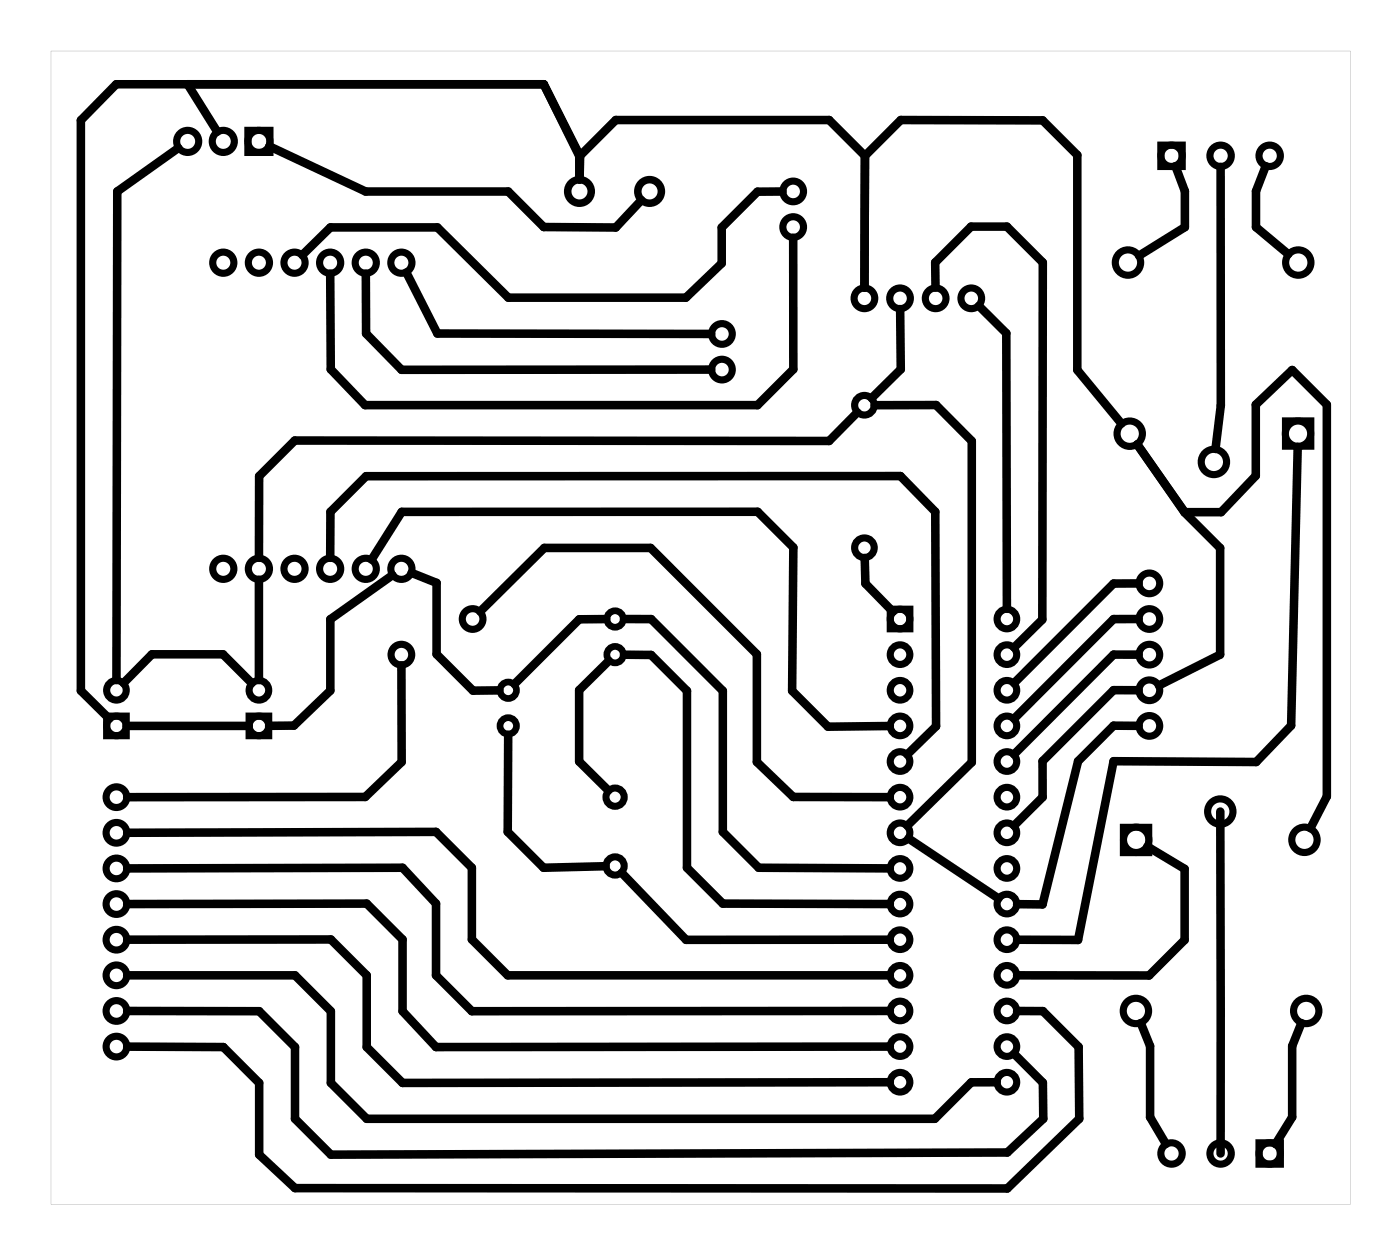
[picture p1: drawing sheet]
<svg xmlns="http://www.w3.org/2000/svg" width="100mm" height="90mm" viewBox="0 0 100 90" stroke-linecap="round" stroke-linejoin="round" font-family="sans-serif">
<path d="M3.6 3.6h92.7v82.3h-92.7zM3.6 3.6v82.3h92.7v-82.3z" fill="#000"/>
<g fill="none" stroke="#000" stroke-width=".51">
<path d="M17.7 9.3h1.6v1.6h-1.6zM82.8 10.3h1.5v1.6h-1.5zM7.6 51h1.4v1.4h-1.4zM17.8 51h1.4v1.4h-1.4zM63.5 43.4h1.4v1.4h-1.4zM89.8 81.5h1.5v1.5h-1.5z"/>
<circle cx="13.4" cy="10.1" r=".79"/>
<circle cx="15.9" cy="10.1" r=".79"/>
<circle cx="15.9" cy="18.7" r=".75"/>
<circle cx="18.5" cy="10.1" r=".79"/>
<circle cx="18.5" cy="18.7" r=".75"/>
<circle cx="21" cy="18.7" r=".75"/>
<circle cx="23.5" cy="18.7" r=".75"/>
<circle cx="26.1" cy="18.7" r=".75"/>
<circle cx="28.6" cy="18.7" r=".75"/>
<circle cx="56.6" cy="16.2" r=".74"/>
<circle cx="56.6" cy="13.6" r=".74"/>
<circle cx="80.4" cy="18.7" r=".9"/>
<circle cx="83.5" cy="11.1" r=".76"/>
<circle cx="87" cy="11.1" r=".76"/>
<circle cx="90.5" cy="11.1" r=".76"/>
<circle cx="92.6" cy="18.7" r=".9"/>
<circle cx="51.5" cy="26.3" r=".74"/>
<circle cx="51.5" cy="23.8" r=".74"/>
<circle cx="61.6" cy="21.3" r=".74"/>
<circle cx="61.6" cy="28.9" r=".7"/>
<circle cx="61.6" cy="39" r=".7"/>
<circle cx="64.2" cy="21.3" r=".74"/>
<circle cx="66.7" cy="21.3" r=".74"/>
<circle cx="69.3" cy="21.3" r=".74"/>
<circle cx="80.6" cy="30.9" r=".9"/>
<circle cx="86.6" cy="32.9" r=".9"/>
<circle cx="92.6" cy="30.9" r=".9"/>
<circle cx="8.3" cy="56.8" r=".74"/>
<circle cx="8.3" cy="59.4" r=".74"/>
<circle cx="8.3" cy="49.2" r=".7"/>
<circle cx="8.3" cy="51.7" r=".7"/>
<circle cx="15.9" cy="40.5" r=".75"/>
<circle cx="18.5" cy="49.2" r=".7"/>
<circle cx="18.5" cy="51.7" r=".7"/>
<circle cx="18.5" cy="40.5" r=".75"/>
<circle cx="21" cy="40.5" r=".75"/>
<circle cx="23.5" cy="40.5" r=".75"/>
<circle cx="26.1" cy="40.5" r=".75"/>
<circle cx="28.6" cy="46.7" r=".74"/>
<circle cx="28.6" cy="40.5" r=".75"/>
<circle cx="33.7" cy="44.1" r=".74"/>
<circle cx="64.2" cy="46.7" r=".7"/>
<circle cx="64.2" cy="49.2" r=".7"/>
<circle cx="64.2" cy="51.7" r=".7"/>
<circle cx="64.2" cy="54.3" r=".7"/>
<circle cx="64.2" cy="56.8" r=".7"/>
<circle cx="64.2" cy="59.4" r=".7"/>
<circle cx="64.2" cy="44.1" r=".7"/>
<circle cx="71.8" cy="54.3" r=".7"/>
<circle cx="71.8" cy="56.8" r=".7"/>
<circle cx="71.8" cy="46.7" r=".7"/>
<circle cx="71.8" cy="51.7" r=".7"/>
<circle cx="71.8" cy="59.4" r=".7"/>
<circle cx="71.8" cy="49.2" r=".7"/>
<circle cx="71.8" cy="44.1" r=".7"/>
<circle cx="81" cy="59.9" r=".9"/>
<circle cx="82" cy="51.7" r=".74"/>
<circle cx="82" cy="44.1" r=".74"/>
<circle cx="82" cy="49.2" r=".74"/>
<circle cx="82" cy="41.6" r=".74"/>
<circle cx="82" cy="46.7" r=".74"/>
<circle cx="87" cy="57.9" r=".9"/>
<circle cx="93" cy="59.9" r=".9"/>
<circle cx="8.3" cy="61.9" r=".74"/>
<circle cx="8.3" cy="64.4" r=".74"/>
<circle cx="8.3" cy="67" r=".74"/>
<circle cx="8.3" cy="69.5" r=".74"/>
<circle cx="8.3" cy="74.6" r=".74"/>
<circle cx="8.3" cy="72.1" r=".74"/>
<circle cx="64.2" cy="61.9" r=".7"/>
<circle cx="64.2" cy="64.4" r=".7"/>
<circle cx="64.2" cy="67" r=".7"/>
<circle cx="64.2" cy="69.5" r=".7"/>
<circle cx="64.2" cy="72.1" r=".7"/>
<circle cx="64.2" cy="77.1" r=".7"/>
<circle cx="64.2" cy="74.6" r=".7"/>
<circle cx="71.8" cy="61.9" r=".7"/>
<circle cx="71.8" cy="64.4" r=".7"/>
<circle cx="71.8" cy="69.5" r=".7"/>
<circle cx="71.8" cy="77.1" r=".7"/>
<circle cx="71.8" cy="67" r=".7"/>
<circle cx="71.8" cy="72.1" r=".7"/>
<circle cx="71.8" cy="74.6" r=".7"/>
<circle cx="81" cy="72.1" r=".9"/>
<circle cx="93.1" cy="72.1" r=".9"/>
<circle cx="83.5" cy="82.2" r=".76"/>
<circle cx="87" cy="82.2" r=".76"/>
<circle cx="90.5" cy="82.2" r=".76"/>
</g>
<g fill="none" stroke="#000" stroke-width=".54">
<circle cx="41.3" cy="13.6" r=".84"/>
<circle cx="46.3" cy="13.6" r=".84"/>
</g>
<g fill="none" stroke="#000" stroke-width=".48">
<path d="M91.7 30h1.8v1.8h-1.8zM80.1 59h1.8v1.8h-1.8z"/>
<circle cx="36.2" cy="51.7" r=".59"/>
<circle cx="36.2" cy="49.2" r=".59"/>
<circle cx="43.9" cy="46.7" r=".59"/>
<circle cx="43.9" cy="44.1" r=".59"/>
</g>
<g fill="none" stroke="#000" stroke-width=".5">
<circle cx="43.9" cy="56.8" r=".65"/>
<circle cx="43.9" cy="61.7" r=".65"/>
</g>
<g fill="none" stroke="#000" stroke-width=".61">
<path d="M12.7 10.6l-4.3 3-.1 34.9M13.4 6l2.1 3.4M19.2 10.4l6.9 3.3h10.1l2.6 2.5h5.1l1.8-1.9M26.1 19.5v4.3l2.5 2.6 22.1-.1M29 19.4l2.2 4.4h19.5M38.8 6l2.5 5.1v1.7M38.8 6h-30.5l-2.5 2.6v40.6l2 2M38.8 6l2.6 5.1M41.4 11.1l-.1 1.7M41.4 11.1l2.5-2.5h15.2l2.6 2.5M55.8 13.7h-1.8l-2.5 2.5v2.6l-2.6 2.4h-12.7l-5-5h-7.6l-2 2M56.6 17v9.3l-2.6 2.6h-28l-2.4-2.6-.1-6.8"/>
<path d="M61.7 11.1l-.1 9.4M61.7 11.1l2.5-2.5h10.2l2.4 2.5v15.3l3.2 3.8M83.8 11.8l.7 1.8v2.6l-3.3 2M87 11.9l.1 17-.4 3.1M90.3 11.8l-.7 1.8v2.6l2.3 1.9M23.5 39.8l.1-3.3 2.5-2.6h38.1l2.5 2.6 .1 15.3-2.1 2M26.5 39.9l2.1-3.4h25.4l2.6 2.5-.1 10.2 2.5 2.6h4.5M46.4 39.1l7.6 7.5v7.7l2.6 2.5h6.9M46.4 39.1h-7.6l-4.6 4.5M61.1 29.4l-2 2h-38.1l-2.5 2.5v5.9M61.7 39.8v1.8l2 2M62.4 28.9h4.4l2.5 2.5v22.9l-4.6 4.6"/>
<path d="M64.2 22v4.3l-2 2.1M66.7 20.5v-1.8l2.5-2.5h2.6l2.6 2.5-.1 25.5-2 2M69.8 21.8l2 2v19.6M92.5 31.8l-.4 19.9-2.5 2.6h-10.2l-2.5 12.7h-4.4M8.8 48.7l2-2.1h5.1l2 2.1M9 51.7h8.7M9.1 59.4l22-.1 2.5 2.6v5.1l2.6 2.5h27.3M18.5 41.3v7.2M28 41l-4.4 3.1v5.1l-2.6 2.5h-1.8M28.6 47.4v6.9l-2.6 2.5h-16.9M29.3 40.8l1.8 .8v5l2.6 2.6h1.9M36.2 52.4v6.9l2.6 2.6 4.4-.2"/>
<path d="M43.2 44.1h-1.9l-4.6 4.7M43.4 47.1l-2.1 2.1v5.1l2.1 2M44.5 46.7h1.9l2.6 2.5v12.7l2.5 2.5h12M44.5 44.1h1.9l5.1 5.1v10.1l2.6 2.6h9.4M64.8 59.8l6.4 4.2M81.2 51.7h-1.8l-2.5 2.6-2.6 10.2h-1.8M81.2 41.6h-1.8l-7.1 7.1M81.2 44.1h-1.8l-7.1 7.1M81.2 46.7h-1.8l-7.1 7.1M81.2 49.2h-1.8l-5.1 5.1 .1 2.5-2.1 2.1M82.6 48.9l4.4-2.2v-7.6l-2.5-2.6-3.4-4.8 3.4 4.8h2.6l2.5-2.6v-5.1l2.5-2.4 2.5 2.4v28l-1.1 2.2M87 57.9v24.3"/>
<path d="M9.1 69.5h11.9l2.6 2.6v5.1l2.6 2.6h40.5l2.6-2.6 1.8-.1M9.1 67h14.5l2.6 2.5v5.1l2.5 2.6 34.8-.1M9.1 64.4h17.1l2.5 2.6v5.1l2.4 2.5h32.4M9.1 72.1h9.4l2.5 2.5v5.2l2.6 2.5 48.2-.1 2.6-2.4v-2.6l-2.1-2.1M9.1 61.9h19.6l2.4 2.5v5.1l2.5 2.6h29.9M44.3 62.2l4.6 4.8h14.6M72.5 72.1h1.9l2.5 2.5 .1 5.2-5.2 4.9h-50.8l-2.5-2.4v-5.1l-2.6-2.6h-6.8M81.4 72.9l.6 1.7v5l1.1 1.9M81.8 60.3l2.7 1.6v5.1l-2.6 2.5h-9.4M92.8 72.9l-.7 1.7v5l-1.1 2"/>
</g>
</svg>
